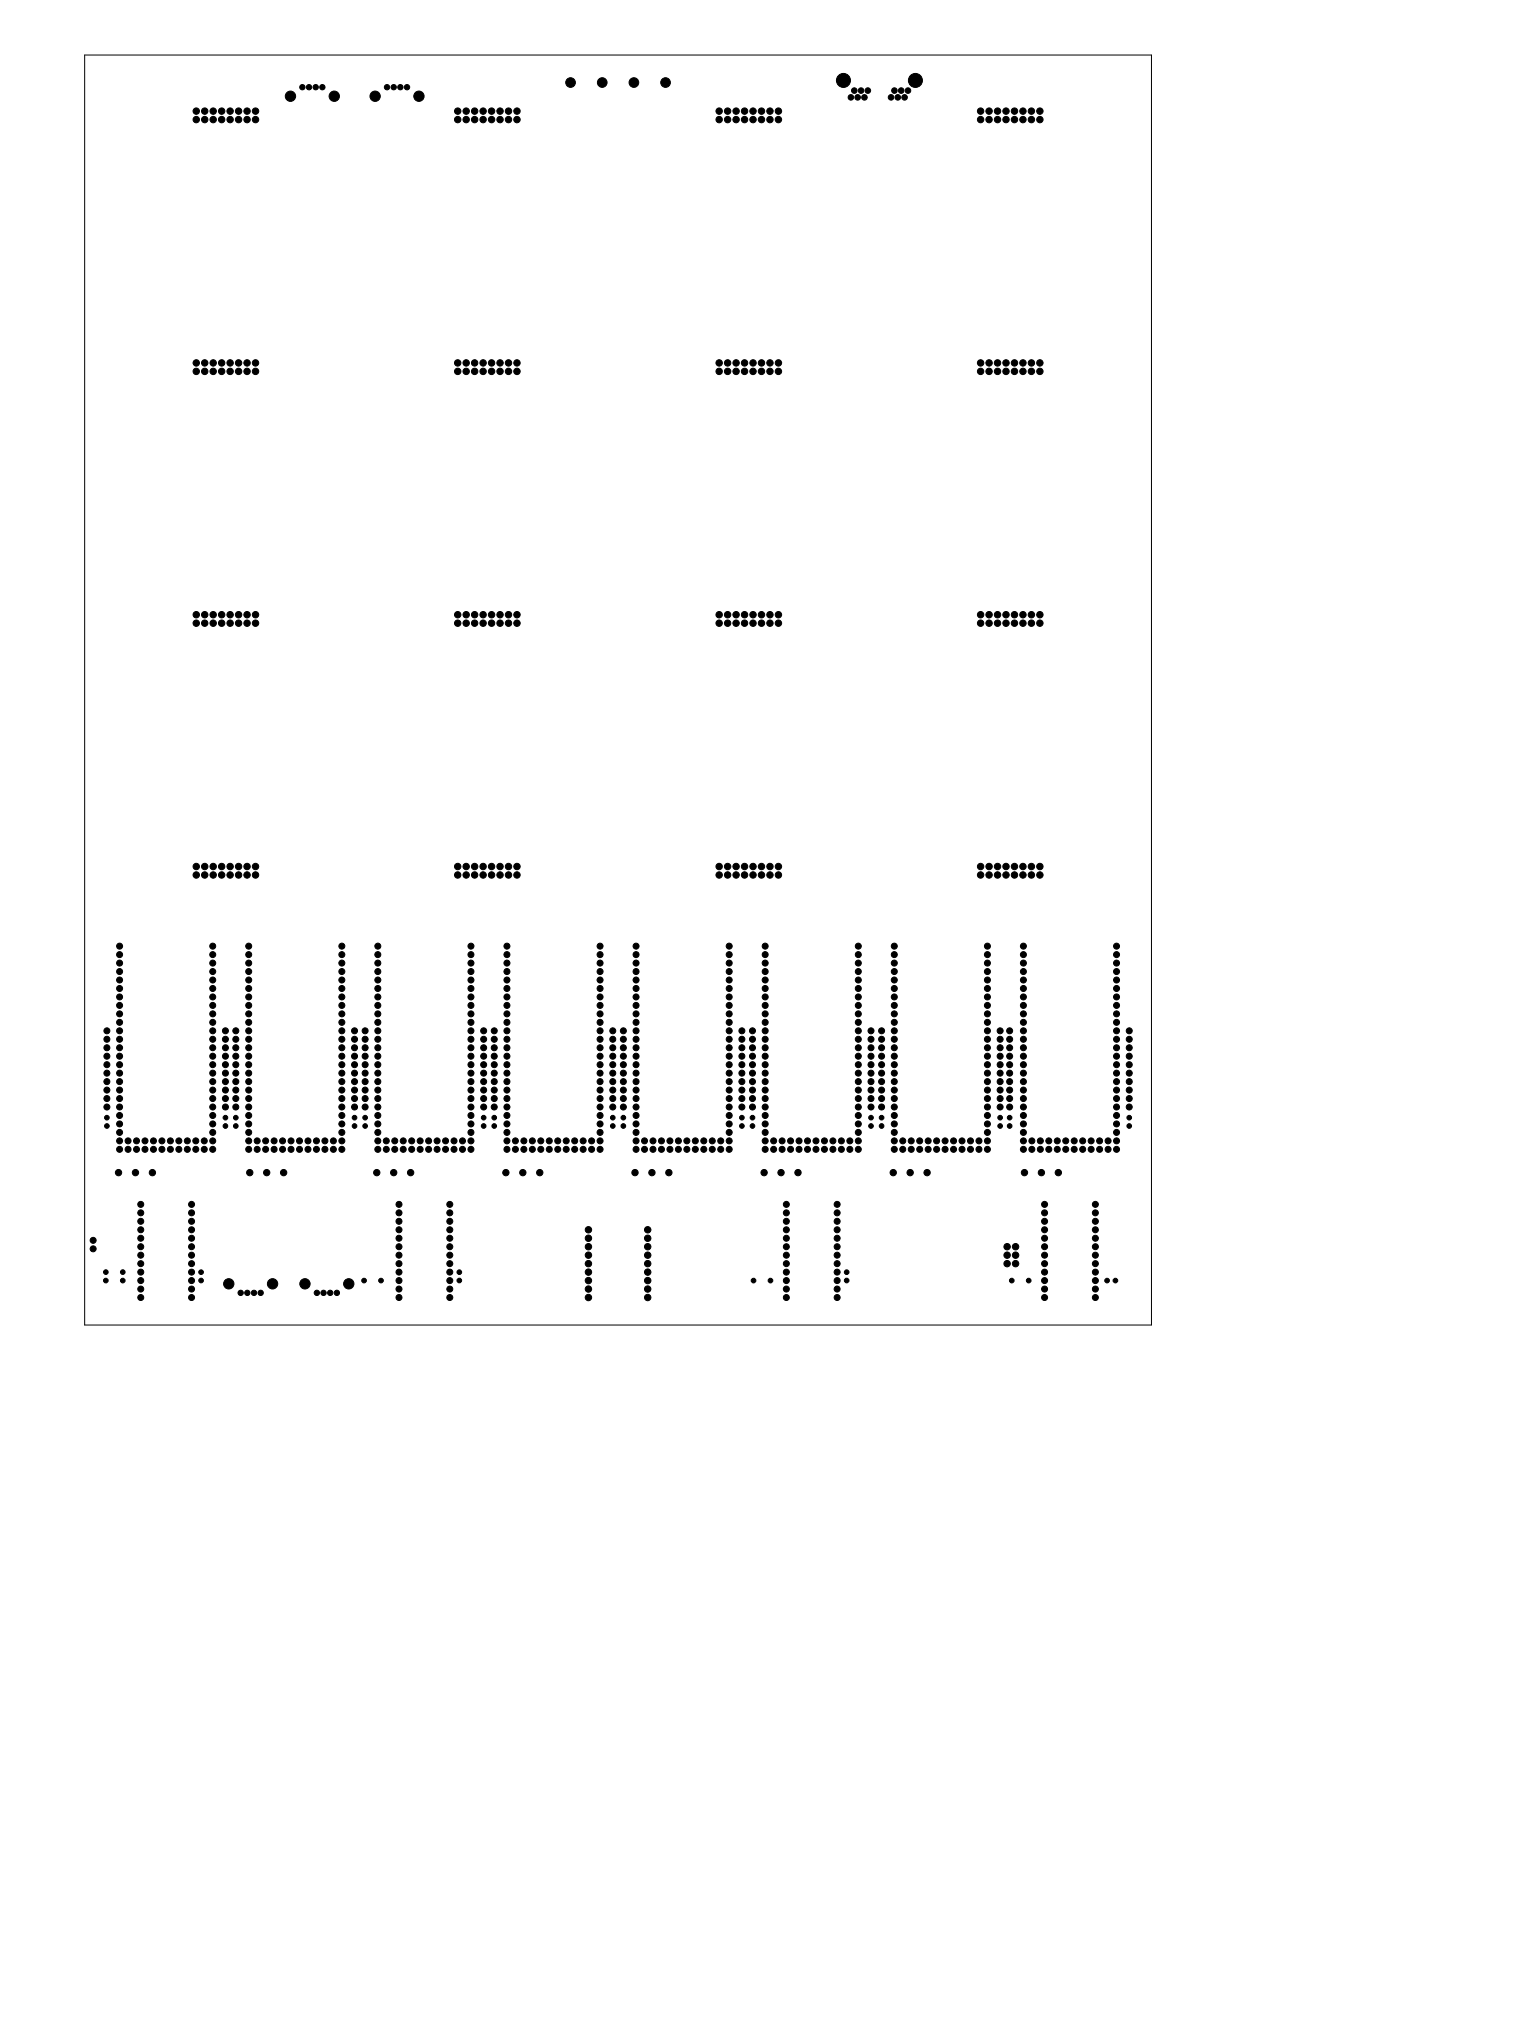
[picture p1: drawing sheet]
<svg xmlns="http://www.w3.org/2000/svg" width="457mm" height="610mm" viewBox="0 0 457 610" stroke-linecap="round" stroke-linejoin="round" font-family="sans-serif">
<path d="M25.4 16.5h320v381h-320z" fill="none" stroke="#000" stroke-width=".3"/>
<g fill="#000" stroke="#000" stroke-width=".3">
<circle cx="58.9" cy="33.3" r=".96"/>
<circle cx="58.9" cy="35.9" r=".96"/>
<circle cx="61.4" cy="33.3" r=".96"/>
<circle cx="61.4" cy="35.9" r=".96"/>
<circle cx="64" cy="33.3" r=".96"/>
<circle cx="64" cy="35.9" r=".96"/>
<circle cx="66.5" cy="33.3" r=".96"/>
<circle cx="66.5" cy="35.9" r=".96"/>
<circle cx="69" cy="35.9" r=".96"/>
<circle cx="69" cy="33.3" r=".96"/>
<circle cx="71.6" cy="35.9" r=".96"/>
<circle cx="71.6" cy="33.3" r=".96"/>
<circle cx="74.1" cy="33.3" r=".96"/>
<circle cx="74.1" cy="35.9" r=".96"/>
<circle cx="76.7" cy="35.9" r=".96"/>
<circle cx="76.7" cy="33.3" r=".96"/>
<circle cx="87.1" cy="28.9" r="1.55"/>
<circle cx="90.7" cy="26.2" r=".8"/>
<circle cx="92.7" cy="26.2" r=".8"/>
<circle cx="94.7" cy="26.2" r=".8"/>
<circle cx="96.7" cy="26.2" r=".8"/>
<circle cx="100.3" cy="28.9" r="1.55"/>
<circle cx="112.5" cy="28.9" r="1.55"/>
<circle cx="116.1" cy="26.2" r=".8"/>
<circle cx="118.1" cy="26.2" r=".8"/>
<circle cx="120.1" cy="26.2" r=".8"/>
<circle cx="122.1" cy="26.2" r=".8"/>
<circle cx="125.7" cy="28.9" r="1.55"/>
<circle cx="137.3" cy="35.9" r=".96"/>
<circle cx="137.3" cy="33.3" r=".96"/>
<circle cx="139.9" cy="33.3" r=".96"/>
<circle cx="139.9" cy="35.9" r=".96"/>
<circle cx="142.4" cy="35.9" r=".96"/>
<circle cx="142.4" cy="33.3" r=".96"/>
<circle cx="144.9" cy="33.3" r=".96"/>
<circle cx="144.9" cy="35.9" r=".96"/>
<circle cx="147.5" cy="35.9" r=".96"/>
<circle cx="147.5" cy="33.3" r=".96"/>
<circle cx="150" cy="35.9" r=".96"/>
<circle cx="150" cy="33.3" r=".96"/>
<circle cx="152.6" cy="35.9" r=".96"/>
<circle cx="152.6" cy="33.3" r=".96"/>
<circle cx="155.1" cy="33.3" r=".96"/>
<circle cx="155.1" cy="35.9" r=".96"/>
<circle cx="171.2" cy="24.8" r="1.45"/>
<circle cx="180.7" cy="24.8" r="1.45"/>
<circle cx="190.2" cy="24.8" r="1.45"/>
<circle cx="199.7" cy="24.8" r="1.45"/>
<circle cx="215.7" cy="33.3" r=".96"/>
<circle cx="215.7" cy="35.9" r=".96"/>
<circle cx="218.3" cy="35.9" r=".96"/>
<circle cx="218.3" cy="33.3" r=".96"/>
<circle cx="220.8" cy="35.9" r=".96"/>
<circle cx="220.8" cy="33.3" r=".96"/>
<circle cx="223.4" cy="35.9" r=".96"/>
<circle cx="223.4" cy="33.3" r=".96"/>
<circle cx="225.9" cy="35.9" r=".96"/>
<circle cx="225.9" cy="33.3" r=".96"/>
<circle cx="228.4" cy="35.9" r=".96"/>
<circle cx="228.4" cy="33.3" r=".96"/>
<circle cx="231" cy="35.9" r=".96"/>
<circle cx="231" cy="33.3" r=".96"/>
<circle cx="233.5" cy="35.9" r=".96"/>
<circle cx="233.5" cy="33.3" r=".96"/>
<circle cx="253" cy="24.1" r="2.11"/>
<circle cx="255.3" cy="29.2" r=".84"/>
<circle cx="256.3" cy="27.2" r=".84"/>
<circle cx="257.3" cy="29.2" r=".84"/>
<circle cx="258.3" cy="27.2" r=".84"/>
<circle cx="259.3" cy="29.2" r=".84"/>
<circle cx="260.3" cy="27.2" r=".84"/>
<circle cx="267.3" cy="29.2" r=".84"/>
<circle cx="268.3" cy="27.2" r=".84"/>
<circle cx="269.3" cy="29.2" r=".84"/>
<circle cx="270.4" cy="27.2" r=".84"/>
<circle cx="271.4" cy="29.2" r=".84"/>
<circle cx="272.4" cy="27.2" r=".84"/>
<circle cx="274.6" cy="24.1" r="2.11"/>
<circle cx="294.2" cy="35.9" r=".96"/>
<circle cx="294.2" cy="33.3" r=".96"/>
<circle cx="296.7" cy="33.3" r=".96"/>
<circle cx="296.7" cy="35.9" r=".96"/>
<circle cx="299.3" cy="35.9" r=".96"/>
<circle cx="299.3" cy="33.3" r=".96"/>
<circle cx="301.8" cy="33.3" r=".96"/>
<circle cx="301.8" cy="35.9" r=".96"/>
<circle cx="304.3" cy="33.3" r=".96"/>
<circle cx="304.3" cy="35.9" r=".96"/>
<circle cx="306.9" cy="35.9" r=".96"/>
<circle cx="306.9" cy="33.3" r=".96"/>
<circle cx="309.4" cy="35.9" r=".96"/>
<circle cx="309.4" cy="33.3" r=".96"/>
<circle cx="312" cy="35.9" r=".96"/>
<circle cx="312" cy="33.3" r=".96"/>
<circle cx="58.9" cy="111.4" r=".96"/>
<circle cx="58.9" cy="108.9" r=".96"/>
<circle cx="61.4" cy="108.9" r=".96"/>
<circle cx="61.4" cy="111.4" r=".96"/>
<circle cx="64" cy="111.4" r=".96"/>
<circle cx="64" cy="108.9" r=".96"/>
<circle cx="66.5" cy="108.9" r=".96"/>
<circle cx="66.5" cy="111.4" r=".96"/>
<circle cx="69" cy="111.4" r=".96"/>
<circle cx="69" cy="108.9" r=".96"/>
<circle cx="71.6" cy="111.4" r=".96"/>
<circle cx="71.6" cy="108.9" r=".96"/>
<circle cx="74.1" cy="108.9" r=".96"/>
<circle cx="74.1" cy="111.4" r=".96"/>
<circle cx="76.7" cy="111.4" r=".96"/>
<circle cx="76.7" cy="108.9" r=".96"/>
<circle cx="137.3" cy="111.4" r=".96"/>
<circle cx="137.3" cy="108.9" r=".96"/>
<circle cx="139.9" cy="108.9" r=".96"/>
<circle cx="139.9" cy="111.4" r=".96"/>
<circle cx="142.4" cy="111.4" r=".96"/>
<circle cx="142.4" cy="108.9" r=".96"/>
<circle cx="144.9" cy="108.9" r=".96"/>
<circle cx="144.9" cy="111.4" r=".96"/>
<circle cx="147.5" cy="111.4" r=".96"/>
<circle cx="147.5" cy="108.9" r=".96"/>
<circle cx="150" cy="111.4" r=".96"/>
<circle cx="150" cy="108.9" r=".96"/>
<circle cx="152.6" cy="111.4" r=".96"/>
<circle cx="152.6" cy="108.9" r=".96"/>
<circle cx="155.1" cy="111.4" r=".96"/>
<circle cx="155.1" cy="108.9" r=".96"/>
<circle cx="215.7" cy="111.4" r=".96"/>
<circle cx="215.7" cy="108.9" r=".96"/>
<circle cx="218.3" cy="108.9" r=".96"/>
<circle cx="218.3" cy="111.4" r=".96"/>
<circle cx="220.8" cy="111.4" r=".96"/>
<circle cx="220.8" cy="108.9" r=".96"/>
<circle cx="223.4" cy="111.4" r=".96"/>
<circle cx="223.4" cy="108.9" r=".96"/>
<circle cx="225.9" cy="111.4" r=".96"/>
<circle cx="225.9" cy="108.9" r=".96"/>
<circle cx="228.4" cy="111.4" r=".96"/>
<circle cx="228.4" cy="108.9" r=".96"/>
<circle cx="231" cy="111.4" r=".96"/>
<circle cx="231" cy="108.9" r=".96"/>
<circle cx="233.5" cy="111.4" r=".96"/>
<circle cx="233.5" cy="108.9" r=".96"/>
<circle cx="294.2" cy="111.4" r=".96"/>
<circle cx="294.2" cy="108.9" r=".96"/>
<circle cx="296.7" cy="111.4" r=".96"/>
<circle cx="296.7" cy="108.9" r=".96"/>
<circle cx="299.3" cy="108.9" r=".96"/>
<circle cx="299.3" cy="111.4" r=".96"/>
<circle cx="301.8" cy="111.4" r=".96"/>
<circle cx="301.8" cy="108.9" r=".96"/>
<circle cx="304.3" cy="108.9" r=".96"/>
<circle cx="304.3" cy="111.4" r=".96"/>
<circle cx="306.9" cy="108.9" r=".96"/>
<circle cx="306.9" cy="111.4" r=".96"/>
<circle cx="309.4" cy="108.9" r=".96"/>
<circle cx="309.4" cy="111.4" r=".96"/>
<circle cx="312" cy="108.9" r=".96"/>
<circle cx="312" cy="111.4" r=".96"/>
<circle cx="58.9" cy="187" r=".96"/>
<circle cx="58.9" cy="184.4" r=".96"/>
<circle cx="61.4" cy="187" r=".96"/>
<circle cx="61.4" cy="184.4" r=".96"/>
<circle cx="64" cy="184.4" r=".96"/>
<circle cx="64" cy="187" r=".96"/>
<circle cx="66.5" cy="187" r=".96"/>
<circle cx="66.5" cy="184.4" r=".96"/>
<circle cx="69" cy="184.4" r=".96"/>
<circle cx="69" cy="187" r=".96"/>
<circle cx="71.6" cy="187" r=".96"/>
<circle cx="71.6" cy="184.4" r=".96"/>
<circle cx="74.1" cy="187" r=".96"/>
<circle cx="74.1" cy="184.4" r=".96"/>
<circle cx="76.7" cy="187" r=".96"/>
<circle cx="76.7" cy="184.4" r=".96"/>
<circle cx="137.3" cy="187" r=".96"/>
<circle cx="137.3" cy="184.4" r=".96"/>
<circle cx="139.9" cy="184.4" r=".96"/>
<circle cx="139.9" cy="187" r=".96"/>
<circle cx="142.4" cy="184.4" r=".96"/>
<circle cx="142.4" cy="187" r=".96"/>
<circle cx="144.9" cy="184.4" r=".96"/>
<circle cx="144.9" cy="187" r=".96"/>
<circle cx="147.5" cy="187" r=".96"/>
<circle cx="147.5" cy="184.4" r=".96"/>
<circle cx="150" cy="187" r=".96"/>
<circle cx="150" cy="184.4" r=".96"/>
<circle cx="152.6" cy="184.4" r=".96"/>
<circle cx="152.6" cy="187" r=".96"/>
<circle cx="155.1" cy="184.4" r=".96"/>
<circle cx="155.1" cy="187" r=".96"/>
<circle cx="215.7" cy="184.4" r=".96"/>
<circle cx="215.7" cy="187" r=".96"/>
<circle cx="218.3" cy="184.4" r=".96"/>
<circle cx="218.3" cy="187" r=".96"/>
<circle cx="220.8" cy="187" r=".96"/>
<circle cx="220.8" cy="184.4" r=".96"/>
<circle cx="223.4" cy="184.4" r=".96"/>
<circle cx="223.4" cy="187" r=".96"/>
<circle cx="225.9" cy="187" r=".96"/>
<circle cx="225.9" cy="184.4" r=".96"/>
<circle cx="228.4" cy="184.4" r=".96"/>
<circle cx="228.4" cy="187" r=".96"/>
<circle cx="231" cy="187" r=".96"/>
<circle cx="231" cy="184.4" r=".96"/>
<circle cx="233.5" cy="184.4" r=".96"/>
<circle cx="233.5" cy="187" r=".96"/>
<circle cx="294.2" cy="184.4" r=".96"/>
<circle cx="294.2" cy="187" r=".96"/>
<circle cx="296.7" cy="187" r=".96"/>
<circle cx="296.7" cy="184.4" r=".96"/>
<circle cx="299.3" cy="187" r=".96"/>
<circle cx="299.3" cy="184.4" r=".96"/>
<circle cx="301.8" cy="184.4" r=".96"/>
<circle cx="301.8" cy="187" r=".96"/>
<circle cx="304.3" cy="187" r=".96"/>
<circle cx="304.3" cy="184.4" r=".96"/>
<circle cx="306.9" cy="187" r=".96"/>
<circle cx="306.9" cy="184.4" r=".96"/>
<circle cx="309.4" cy="184.4" r=".96"/>
<circle cx="309.4" cy="187" r=".96"/>
<circle cx="312" cy="184.4" r=".96"/>
<circle cx="312" cy="187" r=".96"/>
<circle cx="58.9" cy="260" r=".96"/>
<circle cx="61.4" cy="260" r=".96"/>
<circle cx="64" cy="260" r=".96"/>
<circle cx="66.5" cy="260" r=".96"/>
<circle cx="69" cy="260" r=".96"/>
<circle cx="71.6" cy="260" r=".96"/>
<circle cx="74.1" cy="260" r=".96"/>
<circle cx="76.7" cy="260" r=".96"/>
<circle cx="137.3" cy="260" r=".96"/>
<circle cx="139.9" cy="260" r=".96"/>
<circle cx="142.4" cy="260" r=".96"/>
<circle cx="144.9" cy="260" r=".96"/>
<circle cx="147.5" cy="260" r=".96"/>
<circle cx="150" cy="260" r=".96"/>
<circle cx="152.6" cy="260" r=".96"/>
<circle cx="155.1" cy="260" r=".96"/>
<circle cx="215.7" cy="260" r=".96"/>
<circle cx="218.3" cy="260" r=".96"/>
<circle cx="220.8" cy="260" r=".96"/>
<circle cx="223.4" cy="260" r=".96"/>
<circle cx="225.9" cy="260" r=".96"/>
<circle cx="228.4" cy="260" r=".96"/>
<circle cx="231" cy="260" r=".96"/>
<circle cx="233.5" cy="260" r=".96"/>
<circle cx="294.2" cy="260" r=".96"/>
<circle cx="296.7" cy="260" r=".96"/>
<circle cx="299.3" cy="260" r=".96"/>
<circle cx="301.8" cy="260" r=".96"/>
<circle cx="304.3" cy="260" r=".96"/>
<circle cx="306.9" cy="260" r=".96"/>
<circle cx="309.4" cy="260" r=".96"/>
<circle cx="312" cy="260" r=".96"/>
<circle cx="58.9" cy="262.5" r=".96"/>
<circle cx="61.4" cy="262.5" r=".96"/>
<circle cx="64" cy="262.5" r=".96"/>
<circle cx="66.5" cy="262.5" r=".96"/>
<circle cx="69" cy="262.5" r=".96"/>
<circle cx="71.6" cy="262.5" r=".96"/>
<circle cx="74.1" cy="262.5" r=".96"/>
<circle cx="76.7" cy="262.5" r=".96"/>
<circle cx="137.3" cy="262.5" r=".96"/>
<circle cx="139.9" cy="262.5" r=".96"/>
<circle cx="142.4" cy="262.5" r=".96"/>
<circle cx="144.9" cy="262.5" r=".96"/>
<circle cx="147.5" cy="262.5" r=".96"/>
<circle cx="150" cy="262.5" r=".96"/>
<circle cx="152.6" cy="262.5" r=".96"/>
<circle cx="155.1" cy="262.5" r=".96"/>
<circle cx="215.7" cy="262.5" r=".96"/>
<circle cx="218.3" cy="262.5" r=".96"/>
<circle cx="220.8" cy="262.5" r=".96"/>
<circle cx="223.4" cy="262.5" r=".96"/>
<circle cx="225.9" cy="262.5" r=".96"/>
<circle cx="228.4" cy="262.5" r=".96"/>
<circle cx="231" cy="262.5" r=".96"/>
<circle cx="233.5" cy="262.5" r=".96"/>
<circle cx="294.2" cy="262.5" r=".96"/>
<circle cx="296.7" cy="262.5" r=".96"/>
<circle cx="299.3" cy="262.5" r=".96"/>
<circle cx="301.8" cy="262.5" r=".96"/>
<circle cx="304.3" cy="262.5" r=".96"/>
<circle cx="306.9" cy="262.5" r=".96"/>
<circle cx="309.4" cy="262.5" r=".96"/>
<circle cx="312" cy="262.5" r=".96"/>
<circle cx="35.9" cy="296.5" r=".9"/>
<circle cx="35.9" cy="294" r=".9"/>
<circle cx="35.9" cy="283.8" r=".9"/>
<circle cx="35.9" cy="288.9" r=".9"/>
<circle cx="35.9" cy="291.5" r=".9"/>
<circle cx="35.9" cy="286.4" r=".9"/>
<circle cx="35.9" cy="299.1" r=".9"/>
<circle cx="63.8" cy="283.8" r=".9"/>
<circle cx="63.8" cy="296.5" r=".9"/>
<circle cx="63.8" cy="294" r=".9"/>
<circle cx="63.8" cy="291.5" r=".9"/>
<circle cx="63.8" cy="299.1" r=".9"/>
<circle cx="63.8" cy="286.4" r=".9"/>
<circle cx="63.8" cy="288.9" r=".9"/>
<circle cx="74.6" cy="294" r=".9"/>
<circle cx="74.6" cy="299.1" r=".9"/>
<circle cx="74.6" cy="288.9" r=".9"/>
<circle cx="74.6" cy="296.5" r=".9"/>
<circle cx="74.6" cy="283.8" r=".9"/>
<circle cx="74.6" cy="291.5" r=".9"/>
<circle cx="74.6" cy="286.4" r=".9"/>
<circle cx="102.6" cy="296.5" r=".9"/>
<circle cx="102.6" cy="283.8" r=".9"/>
<circle cx="102.6" cy="291.5" r=".9"/>
<circle cx="102.6" cy="288.9" r=".9"/>
<circle cx="102.6" cy="286.4" r=".9"/>
<circle cx="102.6" cy="294" r=".9"/>
<circle cx="102.6" cy="299.1" r=".9"/>
<circle cx="113.3" cy="283.8" r=".9"/>
<circle cx="113.3" cy="294" r=".9"/>
<circle cx="113.3" cy="296.5" r=".9"/>
<circle cx="113.3" cy="299.1" r=".9"/>
<circle cx="113.3" cy="286.4" r=".9"/>
<circle cx="113.3" cy="288.9" r=".9"/>
<circle cx="113.3" cy="291.5" r=".9"/>
<circle cx="141.3" cy="299.1" r=".9"/>
<circle cx="141.3" cy="283.8" r=".9"/>
<circle cx="141.3" cy="296.5" r=".9"/>
<circle cx="141.3" cy="294" r=".9"/>
<circle cx="141.3" cy="291.5" r=".9"/>
<circle cx="141.3" cy="286.4" r=".9"/>
<circle cx="141.3" cy="288.9" r=".9"/>
<circle cx="152.1" cy="296.5" r=".9"/>
<circle cx="152.1" cy="283.8" r=".9"/>
<circle cx="152.1" cy="288.9" r=".9"/>
<circle cx="152.1" cy="291.5" r=".9"/>
<circle cx="152.1" cy="286.4" r=".9"/>
<circle cx="152.1" cy="299.1" r=".9"/>
<circle cx="152.1" cy="294" r=".9"/>
<circle cx="180" cy="299.1" r=".9"/>
<circle cx="180" cy="294" r=".9"/>
<circle cx="180" cy="296.5" r=".9"/>
<circle cx="180" cy="291.5" r=".9"/>
<circle cx="180" cy="288.9" r=".9"/>
<circle cx="180" cy="283.8" r=".9"/>
<circle cx="180" cy="286.4" r=".9"/>
<circle cx="190.8" cy="296.5" r=".9"/>
<circle cx="190.8" cy="286.4" r=".9"/>
<circle cx="190.8" cy="291.5" r=".9"/>
<circle cx="190.8" cy="294" r=".9"/>
<circle cx="190.8" cy="299.1" r=".9"/>
<circle cx="190.8" cy="283.8" r=".9"/>
<circle cx="190.8" cy="288.9" r=".9"/>
<circle cx="218.8" cy="294" r=".9"/>
<circle cx="218.8" cy="288.9" r=".9"/>
<circle cx="218.8" cy="291.5" r=".9"/>
<circle cx="218.8" cy="296.5" r=".9"/>
<circle cx="218.8" cy="283.8" r=".9"/>
<circle cx="218.8" cy="299.1" r=".9"/>
<circle cx="218.8" cy="286.4" r=".9"/>
<circle cx="229.6" cy="299.1" r=".9"/>
<circle cx="229.6" cy="296.5" r=".9"/>
<circle cx="229.6" cy="291.5" r=".9"/>
<circle cx="229.6" cy="288.9" r=".9"/>
<circle cx="229.6" cy="286.4" r=".9"/>
<circle cx="229.6" cy="294" r=".9"/>
<circle cx="229.6" cy="283.8" r=".9"/>
<circle cx="257.5" cy="296.5" r=".9"/>
<circle cx="257.5" cy="283.8" r=".9"/>
<circle cx="257.5" cy="299.1" r=".9"/>
<circle cx="257.5" cy="294" r=".9"/>
<circle cx="257.5" cy="286.4" r=".9"/>
<circle cx="257.5" cy="291.5" r=".9"/>
<circle cx="257.5" cy="288.9" r=".9"/>
<circle cx="268.3" cy="299.1" r=".9"/>
<circle cx="268.3" cy="294" r=".9"/>
<circle cx="268.3" cy="288.9" r=".9"/>
<circle cx="268.3" cy="283.8" r=".9"/>
<circle cx="268.3" cy="296.5" r=".9"/>
<circle cx="268.3" cy="286.4" r=".9"/>
<circle cx="268.3" cy="291.5" r=".9"/>
<circle cx="296.2" cy="296.5" r=".9"/>
<circle cx="296.2" cy="283.8" r=".9"/>
<circle cx="296.2" cy="294" r=".9"/>
<circle cx="296.2" cy="286.4" r=".9"/>
<circle cx="296.2" cy="291.5" r=".9"/>
<circle cx="296.2" cy="299.1" r=".9"/>
<circle cx="296.2" cy="288.9" r=".9"/>
<circle cx="307" cy="294" r=".9"/>
<circle cx="307" cy="286.4" r=".9"/>
<circle cx="307" cy="296.5" r=".9"/>
<circle cx="307" cy="283.8" r=".9"/>
<circle cx="307" cy="291.5" r=".9"/>
<circle cx="307" cy="288.9" r=".9"/>
<circle cx="307" cy="299.1" r=".9"/>
<circle cx="335" cy="296.5" r=".9"/>
<circle cx="335" cy="294" r=".9"/>
<circle cx="335" cy="286.4" r=".9"/>
<circle cx="335" cy="283.8" r=".9"/>
<circle cx="335" cy="291.5" r=".9"/>
<circle cx="335" cy="288.9" r=".9"/>
<circle cx="335" cy="299.1" r=".9"/>
<circle cx="32.1" cy="311.8" r=".9"/>
<circle cx="32.1" cy="309.2" r=".9"/>
<circle cx="32.1" cy="319.4" r=".9"/>
<circle cx="32.1" cy="316.9" r=".9"/>
<circle cx="32.1" cy="314.3" r=".9"/>
<circle cx="35.9" cy="311.8" r=".9"/>
<circle cx="35.9" cy="304.2" r=".9"/>
<circle cx="35.9" cy="309.2" r=".9"/>
<circle cx="35.9" cy="306.7" r=".9"/>
<circle cx="35.9" cy="316.9" r=".9"/>
<circle cx="35.9" cy="301.6" r=".9"/>
<circle cx="35.9" cy="319.4" r=".9"/>
<circle cx="35.9" cy="314.3" r=".9"/>
<circle cx="63.8" cy="309.2" r=".9"/>
<circle cx="63.8" cy="304.2" r=".9"/>
<circle cx="63.8" cy="301.6" r=".9"/>
<circle cx="63.8" cy="314.3" r=".9"/>
<circle cx="63.8" cy="306.7" r=".9"/>
<circle cx="63.8" cy="311.8" r=".9"/>
<circle cx="63.8" cy="319.4" r=".9"/>
<circle cx="63.8" cy="316.9" r=".9"/>
<circle cx="67.6" cy="316.9" r=".9"/>
<circle cx="67.6" cy="311.8" r=".9"/>
<circle cx="67.6" cy="309.2" r=".9"/>
<circle cx="67.6" cy="319.4" r=".9"/>
<circle cx="67.6" cy="314.3" r=".9"/>
<circle cx="70.7" cy="311.8" r=".9"/>
<circle cx="70.7" cy="309.2" r=".9"/>
<circle cx="70.7" cy="316.9" r=".9"/>
<circle cx="70.7" cy="319.4" r=".9"/>
<circle cx="70.7" cy="314.3" r=".9"/>
<circle cx="74.6" cy="309.2" r=".9"/>
<circle cx="74.6" cy="311.8" r=".9"/>
<circle cx="74.6" cy="314.3" r=".9"/>
<circle cx="74.6" cy="301.6" r=".9"/>
<circle cx="74.6" cy="319.4" r=".9"/>
<circle cx="74.6" cy="304.2" r=".9"/>
<circle cx="74.6" cy="306.7" r=".9"/>
<circle cx="74.6" cy="316.9" r=".9"/>
<circle cx="102.6" cy="306.7" r=".9"/>
<circle cx="102.6" cy="311.8" r=".9"/>
<circle cx="102.6" cy="304.2" r=".9"/>
<circle cx="102.6" cy="314.3" r=".9"/>
<circle cx="102.6" cy="309.2" r=".9"/>
<circle cx="102.6" cy="301.6" r=".9"/>
<circle cx="102.6" cy="316.9" r=".9"/>
<circle cx="102.6" cy="319.4" r=".9"/>
<circle cx="106.4" cy="311.8" r=".9"/>
<circle cx="106.4" cy="314.3" r=".9"/>
<circle cx="106.4" cy="309.2" r=".9"/>
<circle cx="106.4" cy="319.4" r=".9"/>
<circle cx="106.4" cy="316.9" r=".9"/>
<circle cx="109.5" cy="314.3" r=".9"/>
<circle cx="109.5" cy="311.8" r=".9"/>
<circle cx="109.5" cy="309.2" r=".9"/>
<circle cx="109.5" cy="319.4" r=".9"/>
<circle cx="109.5" cy="316.9" r=".9"/>
<circle cx="113.3" cy="309.2" r=".9"/>
<circle cx="113.3" cy="311.8" r=".9"/>
<circle cx="113.3" cy="314.3" r=".9"/>
<circle cx="113.3" cy="306.7" r=".9"/>
<circle cx="113.3" cy="316.9" r=".9"/>
<circle cx="113.3" cy="304.2" r=".9"/>
<circle cx="113.3" cy="301.6" r=".9"/>
<circle cx="113.3" cy="319.4" r=".9"/>
<circle cx="141.3" cy="311.8" r=".9"/>
<circle cx="141.3" cy="306.7" r=".9"/>
<circle cx="141.3" cy="309.2" r=".9"/>
<circle cx="141.3" cy="304.2" r=".9"/>
<circle cx="141.3" cy="301.6" r=".9"/>
<circle cx="141.3" cy="316.9" r=".9"/>
<circle cx="141.3" cy="319.4" r=".9"/>
<circle cx="141.3" cy="314.3" r=".9"/>
<circle cx="145.1" cy="311.8" r=".9"/>
<circle cx="145.1" cy="309.2" r=".9"/>
<circle cx="145.1" cy="314.3" r=".9"/>
<circle cx="145.1" cy="319.4" r=".9"/>
<circle cx="145.1" cy="316.9" r=".9"/>
<circle cx="148.3" cy="311.8" r=".9"/>
<circle cx="148.3" cy="314.3" r=".9"/>
<circle cx="148.3" cy="309.2" r=".9"/>
<circle cx="148.3" cy="316.9" r=".9"/>
<circle cx="148.3" cy="319.4" r=".9"/>
<circle cx="152.1" cy="304.2" r=".9"/>
<circle cx="152.1" cy="306.7" r=".9"/>
<circle cx="152.1" cy="301.6" r=".9"/>
<circle cx="152.1" cy="319.4" r=".9"/>
<circle cx="152.1" cy="309.2" r=".9"/>
<circle cx="152.1" cy="316.9" r=".9"/>
<circle cx="152.1" cy="311.8" r=".9"/>
<circle cx="152.1" cy="314.3" r=".9"/>
<circle cx="180" cy="311.8" r=".9"/>
<circle cx="180" cy="314.3" r=".9"/>
<circle cx="180" cy="306.7" r=".9"/>
<circle cx="180" cy="319.4" r=".9"/>
<circle cx="180" cy="301.6" r=".9"/>
<circle cx="180" cy="304.2" r=".9"/>
<circle cx="180" cy="309.2" r=".9"/>
<circle cx="180" cy="316.9" r=".9"/>
<circle cx="183.8" cy="316.9" r=".9"/>
<circle cx="183.8" cy="311.8" r=".9"/>
<circle cx="183.8" cy="309.2" r=".9"/>
<circle cx="183.8" cy="319.4" r=".9"/>
<circle cx="183.8" cy="314.3" r=".9"/>
<circle cx="187" cy="314.3" r=".9"/>
<circle cx="187" cy="311.8" r=".9"/>
<circle cx="187" cy="319.4" r=".9"/>
<circle cx="187" cy="309.2" r=".9"/>
<circle cx="187" cy="316.9" r=".9"/>
<circle cx="190.8" cy="309.2" r=".9"/>
<circle cx="190.8" cy="311.8" r=".9"/>
<circle cx="190.8" cy="301.6" r=".9"/>
<circle cx="190.8" cy="314.3" r=".9"/>
<circle cx="190.8" cy="319.4" r=".9"/>
<circle cx="190.8" cy="306.7" r=".9"/>
<circle cx="190.8" cy="304.2" r=".9"/>
<circle cx="190.8" cy="316.9" r=".9"/>
<circle cx="218.8" cy="316.9" r=".9"/>
<circle cx="218.8" cy="301.6" r=".9"/>
<circle cx="218.8" cy="309.2" r=".9"/>
<circle cx="218.8" cy="304.2" r=".9"/>
<circle cx="218.8" cy="306.7" r=".9"/>
<circle cx="218.8" cy="319.4" r=".9"/>
<circle cx="218.8" cy="314.3" r=".9"/>
<circle cx="218.8" cy="311.8" r=".9"/>
<circle cx="222.6" cy="311.8" r=".9"/>
<circle cx="222.6" cy="309.2" r=".9"/>
<circle cx="222.6" cy="319.4" r=".9"/>
<circle cx="222.6" cy="316.9" r=".9"/>
<circle cx="222.6" cy="314.3" r=".9"/>
<circle cx="225.7" cy="316.9" r=".9"/>
<circle cx="225.7" cy="311.8" r=".9"/>
<circle cx="225.7" cy="319.4" r=".9"/>
<circle cx="225.7" cy="314.3" r=".9"/>
<circle cx="225.7" cy="309.2" r=".9"/>
<circle cx="229.6" cy="306.7" r=".9"/>
<circle cx="229.6" cy="316.9" r=".9"/>
<circle cx="229.6" cy="309.2" r=".9"/>
<circle cx="229.6" cy="311.8" r=".9"/>
<circle cx="229.6" cy="314.3" r=".9"/>
<circle cx="229.6" cy="319.4" r=".9"/>
<circle cx="229.6" cy="301.6" r=".9"/>
<circle cx="229.6" cy="304.2" r=".9"/>
<circle cx="257.5" cy="304.2" r=".9"/>
<circle cx="257.5" cy="316.9" r=".9"/>
<circle cx="257.5" cy="319.4" r=".9"/>
<circle cx="257.5" cy="314.3" r=".9"/>
<circle cx="257.5" cy="301.6" r=".9"/>
<circle cx="257.5" cy="309.2" r=".9"/>
<circle cx="257.5" cy="306.7" r=".9"/>
<circle cx="257.5" cy="311.8" r=".9"/>
<circle cx="261.3" cy="309.2" r=".9"/>
<circle cx="261.3" cy="316.9" r=".9"/>
<circle cx="261.3" cy="314.3" r=".9"/>
<circle cx="261.3" cy="319.4" r=".9"/>
<circle cx="261.3" cy="311.8" r=".9"/>
<circle cx="264.5" cy="311.8" r=".9"/>
<circle cx="264.5" cy="314.3" r=".9"/>
<circle cx="264.5" cy="309.2" r=".9"/>
<circle cx="264.5" cy="319.4" r=".9"/>
<circle cx="264.5" cy="316.9" r=".9"/>
<circle cx="268.3" cy="304.2" r=".9"/>
<circle cx="268.3" cy="306.7" r=".9"/>
<circle cx="268.3" cy="311.8" r=".9"/>
<circle cx="268.3" cy="314.3" r=".9"/>
<circle cx="268.3" cy="316.9" r=".9"/>
<circle cx="268.3" cy="301.6" r=".9"/>
<circle cx="268.3" cy="319.4" r=".9"/>
<circle cx="268.3" cy="309.2" r=".9"/>
<circle cx="296.2" cy="314.3" r=".9"/>
<circle cx="296.2" cy="309.2" r=".9"/>
<circle cx="296.2" cy="319.4" r=".9"/>
<circle cx="296.2" cy="301.6" r=".9"/>
<circle cx="296.2" cy="311.8" r=".9"/>
<circle cx="296.2" cy="304.2" r=".9"/>
<circle cx="296.2" cy="316.9" r=".9"/>
<circle cx="296.2" cy="306.7" r=".9"/>
<circle cx="300" cy="311.8" r=".9"/>
<circle cx="300" cy="319.4" r=".9"/>
<circle cx="300" cy="309.2" r=".9"/>
<circle cx="300" cy="316.9" r=".9"/>
<circle cx="300" cy="314.3" r=".9"/>
<circle cx="302.9" cy="316.9" r=".9"/>
<circle cx="302.9" cy="314.3" r=".9"/>
<circle cx="302.9" cy="309.2" r=".9"/>
<circle cx="302.9" cy="311.8" r=".9"/>
<circle cx="302.9" cy="319.4" r=".9"/>
<circle cx="307" cy="301.6" r=".9"/>
<circle cx="307" cy="304.2" r=".9"/>
<circle cx="307" cy="309.2" r=".9"/>
<circle cx="307" cy="314.3" r=".9"/>
<circle cx="307" cy="319.4" r=".9"/>
<circle cx="307" cy="311.8" r=".9"/>
<circle cx="307" cy="306.7" r=".9"/>
<circle cx="307" cy="316.9" r=".9"/>
<circle cx="335" cy="316.9" r=".9"/>
<circle cx="335" cy="306.7" r=".9"/>
<circle cx="335" cy="319.4" r=".9"/>
<circle cx="335" cy="301.6" r=".9"/>
<circle cx="335" cy="311.8" r=".9"/>
<circle cx="335" cy="309.2" r=".9"/>
<circle cx="335" cy="304.2" r=".9"/>
<circle cx="335" cy="314.3" r=".9"/>
<circle cx="338.8" cy="319.4" r=".9"/>
<circle cx="338.8" cy="311.8" r=".9"/>
<circle cx="338.8" cy="316.9" r=".9"/>
<circle cx="338.8" cy="309.2" r=".9"/>
<circle cx="338.8" cy="314.3" r=".9"/>
<circle cx="32.1" cy="337.8" r=".7"/>
<circle cx="32.1" cy="335.3" r=".7"/>
<circle cx="32.1" cy="321.9" r=".9"/>
<circle cx="32.1" cy="327" r=".9"/>
<circle cx="32.1" cy="324.5" r=".9"/>
<circle cx="32.1" cy="332.1" r=".9"/>
<circle cx="32.1" cy="329.6" r=".9"/>
<circle cx="35.9" cy="327" r=".9"/>
<circle cx="35.9" cy="324.5" r=".9"/>
<circle cx="35.9" cy="332.1" r=".9"/>
<circle cx="35.9" cy="334.6" r=".9"/>
<circle cx="35.9" cy="321.9" r=".9"/>
<circle cx="35.9" cy="337.2" r=".9"/>
<circle cx="35.9" cy="329.6" r=".9"/>
<circle cx="35.9" cy="339.7" r=".9"/>
<circle cx="63.8" cy="327" r=".9"/>
<circle cx="63.8" cy="321.9" r=".9"/>
<circle cx="63.8" cy="337.2" r=".9"/>
<circle cx="63.8" cy="339.7" r=".9"/>
<circle cx="63.8" cy="334.6" r=".9"/>
<circle cx="63.8" cy="332.1" r=".9"/>
<circle cx="63.8" cy="329.6" r=".9"/>
<circle cx="63.8" cy="324.5" r=".9"/>
<circle cx="67.6" cy="337.8" r=".7"/>
<circle cx="67.6" cy="335.3" r=".7"/>
<circle cx="67.6" cy="321.9" r=".9"/>
<circle cx="67.6" cy="324.5" r=".9"/>
<circle cx="67.6" cy="332.1" r=".9"/>
<circle cx="67.6" cy="329.6" r=".9"/>
<circle cx="67.6" cy="327" r=".9"/>
<circle cx="70.7" cy="337.8" r=".7"/>
<circle cx="70.7" cy="335.3" r=".7"/>
<circle cx="70.7" cy="321.9" r=".9"/>
<circle cx="70.7" cy="327" r=".9"/>
<circle cx="70.7" cy="332.1" r=".9"/>
<circle cx="70.7" cy="329.6" r=".9"/>
<circle cx="70.7" cy="324.5" r=".9"/>
<circle cx="74.6" cy="321.9" r=".9"/>
<circle cx="74.6" cy="332.1" r=".9"/>
<circle cx="74.6" cy="327" r=".9"/>
<circle cx="74.6" cy="337.2" r=".9"/>
<circle cx="74.6" cy="329.6" r=".9"/>
<circle cx="74.6" cy="339.7" r=".9"/>
<circle cx="74.6" cy="334.6" r=".9"/>
<circle cx="74.6" cy="324.5" r=".9"/>
<circle cx="102.6" cy="327" r=".9"/>
<circle cx="102.6" cy="332.1" r=".9"/>
<circle cx="102.6" cy="321.9" r=".9"/>
<circle cx="102.6" cy="337.2" r=".9"/>
<circle cx="102.6" cy="334.6" r=".9"/>
<circle cx="102.6" cy="329.6" r=".9"/>
<circle cx="102.6" cy="339.7" r=".9"/>
<circle cx="102.6" cy="324.5" r=".9"/>
<circle cx="106.4" cy="337.8" r=".7"/>
<circle cx="106.4" cy="335.3" r=".7"/>
<circle cx="106.4" cy="321.9" r=".9"/>
<circle cx="106.4" cy="324.5" r=".9"/>
<circle cx="106.4" cy="332.1" r=".9"/>
<circle cx="106.4" cy="329.6" r=".9"/>
<circle cx="106.4" cy="327" r=".9"/>
<circle cx="109.5" cy="337.8" r=".7"/>
<circle cx="109.5" cy="335.3" r=".7"/>
<circle cx="109.5" cy="329.6" r=".9"/>
<circle cx="109.5" cy="321.9" r=".9"/>
<circle cx="109.5" cy="327" r=".9"/>
<circle cx="109.5" cy="332.1" r=".9"/>
<circle cx="109.5" cy="324.5" r=".9"/>
<circle cx="113.3" cy="332.1" r=".9"/>
<circle cx="113.3" cy="321.9" r=".9"/>
<circle cx="113.3" cy="327" r=".9"/>
<circle cx="113.3" cy="337.2" r=".9"/>
<circle cx="113.3" cy="334.6" r=".9"/>
<circle cx="113.3" cy="329.6" r=".9"/>
<circle cx="113.3" cy="339.7" r=".9"/>
<circle cx="113.3" cy="324.5" r=".9"/>
<circle cx="141.3" cy="334.6" r=".9"/>
<circle cx="141.3" cy="321.9" r=".9"/>
<circle cx="141.3" cy="339.7" r=".9"/>
<circle cx="141.3" cy="337.2" r=".9"/>
<circle cx="141.3" cy="327" r=".9"/>
<circle cx="141.3" cy="332.1" r=".9"/>
<circle cx="141.3" cy="324.5" r=".9"/>
<circle cx="141.3" cy="329.6" r=".9"/>
<circle cx="145.1" cy="337.8" r=".7"/>
<circle cx="145.1" cy="335.3" r=".7"/>
<circle cx="145.1" cy="321.9" r=".9"/>
<circle cx="145.1" cy="327" r=".9"/>
<circle cx="145.1" cy="332.1" r=".9"/>
<circle cx="145.1" cy="329.6" r=".9"/>
<circle cx="145.1" cy="324.5" r=".9"/>
<circle cx="148.3" cy="337.8" r=".7"/>
<circle cx="148.3" cy="335.3" r=".7"/>
<circle cx="148.3" cy="321.9" r=".9"/>
<circle cx="148.3" cy="327" r=".9"/>
<circle cx="148.3" cy="324.5" r=".9"/>
<circle cx="148.3" cy="332.1" r=".9"/>
<circle cx="148.3" cy="329.6" r=".9"/>
<circle cx="152.1" cy="334.6" r=".9"/>
<circle cx="152.1" cy="337.2" r=".9"/>
<circle cx="152.1" cy="339.7" r=".9"/>
<circle cx="152.1" cy="329.6" r=".9"/>
<circle cx="152.1" cy="327" r=".9"/>
<circle cx="152.1" cy="321.9" r=".9"/>
<circle cx="152.1" cy="324.5" r=".9"/>
<circle cx="152.1" cy="332.1" r=".9"/>
<circle cx="180" cy="337.2" r=".9"/>
<circle cx="180" cy="321.9" r=".9"/>
<circle cx="180" cy="339.7" r=".9"/>
<circle cx="180" cy="329.6" r=".9"/>
<circle cx="180" cy="332.1" r=".9"/>
<circle cx="180" cy="334.6" r=".9"/>
<circle cx="180" cy="327" r=".9"/>
<circle cx="180" cy="324.5" r=".9"/>
<circle cx="183.8" cy="337.8" r=".7"/>
<circle cx="183.8" cy="335.3" r=".7"/>
<circle cx="183.8" cy="327" r=".9"/>
<circle cx="183.8" cy="321.9" r=".9"/>
<circle cx="183.8" cy="332.1" r=".9"/>
<circle cx="183.8" cy="324.5" r=".9"/>
<circle cx="183.8" cy="329.6" r=".9"/>
<circle cx="187" cy="337.8" r=".7"/>
<circle cx="187" cy="335.3" r=".7"/>
<circle cx="187" cy="332.1" r=".9"/>
<circle cx="187" cy="324.5" r=".9"/>
<circle cx="187" cy="329.6" r=".9"/>
<circle cx="187" cy="327" r=".9"/>
<circle cx="187" cy="321.9" r=".9"/>
<circle cx="190.8" cy="334.6" r=".9"/>
<circle cx="190.8" cy="329.6" r=".9"/>
<circle cx="190.8" cy="332.1" r=".9"/>
<circle cx="190.8" cy="321.9" r=".9"/>
<circle cx="190.8" cy="337.2" r=".9"/>
<circle cx="190.8" cy="339.7" r=".9"/>
<circle cx="190.8" cy="324.5" r=".9"/>
<circle cx="190.8" cy="327" r=".9"/>
<circle cx="218.8" cy="321.9" r=".9"/>
<circle cx="218.8" cy="332.1" r=".9"/>
<circle cx="218.8" cy="324.5" r=".9"/>
<circle cx="218.8" cy="337.2" r=".9"/>
<circle cx="218.8" cy="327" r=".9"/>
<circle cx="218.8" cy="334.6" r=".9"/>
<circle cx="218.8" cy="339.7" r=".9"/>
<circle cx="218.8" cy="329.6" r=".9"/>
<circle cx="222.6" cy="337.8" r=".7"/>
<circle cx="222.6" cy="335.3" r=".7"/>
<circle cx="222.6" cy="321.9" r=".9"/>
<circle cx="222.6" cy="327" r=".9"/>
<circle cx="222.6" cy="332.1" r=".9"/>
<circle cx="222.6" cy="324.5" r=".9"/>
<circle cx="222.6" cy="329.6" r=".9"/>
<circle cx="225.7" cy="337.8" r=".7"/>
<circle cx="225.7" cy="335.3" r=".7"/>
<circle cx="225.7" cy="332.1" r=".9"/>
<circle cx="225.7" cy="321.9" r=".9"/>
<circle cx="225.7" cy="327" r=".9"/>
<circle cx="225.7" cy="324.5" r=".9"/>
<circle cx="225.7" cy="329.6" r=".9"/>
<circle cx="229.6" cy="339.7" r=".9"/>
<circle cx="229.6" cy="327" r=".9"/>
<circle cx="229.6" cy="321.9" r=".9"/>
<circle cx="229.6" cy="334.6" r=".9"/>
<circle cx="229.6" cy="324.5" r=".9"/>
<circle cx="229.6" cy="332.1" r=".9"/>
<circle cx="229.6" cy="337.2" r=".9"/>
<circle cx="229.6" cy="329.6" r=".9"/>
<circle cx="257.5" cy="332.1" r=".9"/>
<circle cx="257.5" cy="321.9" r=".9"/>
<circle cx="257.5" cy="327" r=".9"/>
<circle cx="257.5" cy="337.2" r=".9"/>
<circle cx="257.5" cy="324.5" r=".9"/>
<circle cx="257.5" cy="334.6" r=".9"/>
<circle cx="257.5" cy="339.7" r=".9"/>
<circle cx="257.5" cy="329.6" r=".9"/>
<circle cx="261.3" cy="337.8" r=".7"/>
<circle cx="261.3" cy="335.3" r=".7"/>
<circle cx="261.3" cy="321.9" r=".9"/>
<circle cx="261.3" cy="332.1" r=".9"/>
<circle cx="261.3" cy="327" r=".9"/>
<circle cx="261.3" cy="329.6" r=".9"/>
<circle cx="261.3" cy="324.5" r=".9"/>
<circle cx="264.5" cy="337.8" r=".7"/>
<circle cx="264.5" cy="335.3" r=".7"/>
<circle cx="264.5" cy="327" r=".9"/>
<circle cx="264.5" cy="321.9" r=".9"/>
<circle cx="264.5" cy="332.1" r=".9"/>
<circle cx="264.5" cy="329.6" r=".9"/>
<circle cx="264.5" cy="324.5" r=".9"/>
<circle cx="268.3" cy="321.9" r=".9"/>
<circle cx="268.3" cy="327" r=".9"/>
<circle cx="268.3" cy="339.7" r=".9"/>
<circle cx="268.3" cy="334.6" r=".9"/>
<circle cx="268.3" cy="332.1" r=".9"/>
<circle cx="268.3" cy="337.2" r=".9"/>
<circle cx="268.3" cy="329.6" r=".9"/>
<circle cx="268.3" cy="324.5" r=".9"/>
<circle cx="296.2" cy="327" r=".9"/>
<circle cx="296.2" cy="334.6" r=".9"/>
<circle cx="296.2" cy="324.5" r=".9"/>
<circle cx="296.2" cy="337.2" r=".9"/>
<circle cx="296.2" cy="321.9" r=".9"/>
<circle cx="296.2" cy="329.6" r=".9"/>
<circle cx="296.2" cy="332.1" r=".9"/>
<circle cx="296.2" cy="339.7" r=".9"/>
<circle cx="300" cy="337.8" r=".7"/>
<circle cx="300" cy="335.3" r=".7"/>
<circle cx="300" cy="327" r=".9"/>
<circle cx="300" cy="321.9" r=".9"/>
<circle cx="300" cy="332.1" r=".9"/>
<circle cx="300" cy="324.5" r=".9"/>
<circle cx="300" cy="329.6" r=".9"/>
<circle cx="302.9" cy="337.8" r=".7"/>
<circle cx="302.9" cy="335.3" r=".7"/>
<circle cx="302.9" cy="332.1" r=".9"/>
<circle cx="302.9" cy="321.9" r=".9"/>
<circle cx="302.9" cy="327" r=".9"/>
<circle cx="302.9" cy="329.6" r=".9"/>
<circle cx="302.9" cy="324.5" r=".9"/>
<circle cx="307" cy="337.2" r=".9"/>
<circle cx="307" cy="327" r=".9"/>
<circle cx="307" cy="329.6" r=".9"/>
<circle cx="307" cy="321.9" r=".9"/>
<circle cx="307" cy="334.6" r=".9"/>
<circle cx="307" cy="324.5" r=".9"/>
<circle cx="307" cy="339.7" r=".9"/>
<circle cx="307" cy="332.1" r=".9"/>
<circle cx="335" cy="334.6" r=".9"/>
<circle cx="335" cy="329.6" r=".9"/>
<circle cx="335" cy="337.2" r=".9"/>
<circle cx="335" cy="339.7" r=".9"/>
<circle cx="335" cy="327" r=".9"/>
<circle cx="335" cy="332.1" r=".9"/>
<circle cx="335" cy="324.5" r=".9"/>
<circle cx="335" cy="321.9" r=".9"/>
<circle cx="338.8" cy="337.8" r=".7"/>
<circle cx="338.8" cy="335.3" r=".7"/>
<circle cx="338.8" cy="327" r=".9"/>
<circle cx="338.8" cy="324.5" r=".9"/>
<circle cx="338.8" cy="321.9" r=".9"/>
<circle cx="338.8" cy="332.1" r=".9"/>
<circle cx="338.8" cy="329.6" r=".9"/>
<circle cx="35.6" cy="351.8" r=".95"/>
<circle cx="35.9" cy="344.8" r=".9"/>
<circle cx="35.9" cy="342.3" r=".9"/>
<circle cx="38.4" cy="342.3" r=".9"/>
<circle cx="38.4" cy="344.8" r=".9"/>
<circle cx="40.6" cy="351.8" r=".95"/>
<circle cx="41" cy="342.3" r=".9"/>
<circle cx="41" cy="344.8" r=".9"/>
<circle cx="43.5" cy="342.3" r=".9"/>
<circle cx="43.5" cy="344.8" r=".9"/>
<circle cx="45.7" cy="351.8" r=".95"/>
<circle cx="46" cy="344.8" r=".9"/>
<circle cx="46" cy="342.3" r=".9"/>
<circle cx="48.6" cy="342.3" r=".9"/>
<circle cx="48.6" cy="344.8" r=".9"/>
<circle cx="51.1" cy="342.3" r=".9"/>
<circle cx="51.1" cy="344.8" r=".9"/>
<circle cx="53.7" cy="342.3" r=".9"/>
<circle cx="53.7" cy="344.8" r=".9"/>
<circle cx="56.2" cy="342.3" r=".9"/>
<circle cx="56.2" cy="344.8" r=".9"/>
<circle cx="58.7" cy="342.3" r=".9"/>
<circle cx="58.7" cy="344.8" r=".9"/>
<circle cx="61.3" cy="342.3" r=".9"/>
<circle cx="61.3" cy="344.8" r=".9"/>
<circle cx="63.8" cy="342.3" r=".9"/>
<circle cx="63.8" cy="344.8" r=".9"/>
<circle cx="74.6" cy="342.3" r=".9"/>
<circle cx="74.6" cy="344.8" r=".9"/>
<circle cx="74.9" cy="351.8" r=".95"/>
<circle cx="77.2" cy="342.3" r=".9"/>
<circle cx="77.2" cy="344.8" r=".9"/>
<circle cx="79.7" cy="342.3" r=".9"/>
<circle cx="79.7" cy="344.8" r=".9"/>
<circle cx="80" cy="351.8" r=".95"/>
<circle cx="82.2" cy="344.8" r=".9"/>
<circle cx="82.2" cy="342.3" r=".9"/>
<circle cx="84.8" cy="342.3" r=".9"/>
<circle cx="84.8" cy="344.8" r=".9"/>
<circle cx="85.1" cy="351.8" r=".95"/>
<circle cx="87.3" cy="344.8" r=".9"/>
<circle cx="87.3" cy="342.3" r=".9"/>
<circle cx="89.9" cy="342.3" r=".9"/>
<circle cx="89.9" cy="344.8" r=".9"/>
<circle cx="92.4" cy="342.3" r=".9"/>
<circle cx="92.4" cy="344.8" r=".9"/>
<circle cx="94.9" cy="342.3" r=".9"/>
<circle cx="94.9" cy="344.8" r=".9"/>
<circle cx="97.5" cy="342.3" r=".9"/>
<circle cx="97.5" cy="344.8" r=".9"/>
<circle cx="100" cy="342.3" r=".9"/>
<circle cx="100" cy="344.8" r=".9"/>
<circle cx="102.6" cy="342.3" r=".9"/>
<circle cx="102.6" cy="344.8" r=".9"/>
<circle cx="113" cy="351.8" r=".95"/>
<circle cx="113.3" cy="344.8" r=".9"/>
<circle cx="113.3" cy="342.3" r=".9"/>
<circle cx="115.9" cy="342.3" r=".9"/>
<circle cx="115.9" cy="344.8" r=".9"/>
<circle cx="118.1" cy="351.8" r=".95"/>
<circle cx="118.4" cy="344.8" r=".9"/>
<circle cx="118.4" cy="342.3" r=".9"/>
<circle cx="121" cy="344.8" r=".9"/>
<circle cx="121" cy="342.3" r=".9"/>
<circle cx="123.2" cy="351.8" r=".95"/>
<circle cx="123.5" cy="342.3" r=".9"/>
<circle cx="123.5" cy="344.8" r=".9"/>
<circle cx="126" cy="344.8" r=".9"/>
<circle cx="126" cy="342.3" r=".9"/>
<circle cx="128.6" cy="342.3" r=".9"/>
<circle cx="128.6" cy="344.8" r=".9"/>
<circle cx="131.1" cy="344.8" r=".9"/>
<circle cx="131.1" cy="342.3" r=".9"/>
<circle cx="133.7" cy="342.3" r=".9"/>
<circle cx="133.7" cy="344.8" r=".9"/>
<circle cx="136.2" cy="342.3" r=".9"/>
<circle cx="136.2" cy="344.8" r=".9"/>
<circle cx="138.7" cy="342.3" r=".9"/>
<circle cx="138.7" cy="344.8" r=".9"/>
<circle cx="141.3" cy="342.3" r=".9"/>
<circle cx="141.3" cy="344.8" r=".9"/>
<circle cx="151.8" cy="351.8" r=".95"/>
<circle cx="152.1" cy="342.3" r=".9"/>
<circle cx="152.1" cy="344.8" r=".9"/>
<circle cx="154.6" cy="342.3" r=".9"/>
<circle cx="154.6" cy="344.8" r=".9"/>
<circle cx="156.8" cy="351.8" r=".95"/>
<circle cx="157.2" cy="342.3" r=".9"/>
<circle cx="157.2" cy="344.8" r=".9"/>
<circle cx="159.7" cy="344.8" r=".9"/>
<circle cx="159.7" cy="342.3" r=".9"/>
<circle cx="161.9" cy="351.8" r=".95"/>
<circle cx="162.2" cy="342.3" r=".9"/>
<circle cx="162.2" cy="344.8" r=".9"/>
<circle cx="164.8" cy="344.8" r=".9"/>
<circle cx="164.8" cy="342.3" r=".9"/>
<circle cx="167.3" cy="344.8" r=".9"/>
<circle cx="167.3" cy="342.3" r=".9"/>
<circle cx="169.9" cy="344.8" r=".9"/>
<circle cx="169.9" cy="342.3" r=".9"/>
<circle cx="172.4" cy="342.3" r=".9"/>
<circle cx="172.4" cy="344.8" r=".9"/>
<circle cx="174.9" cy="344.8" r=".9"/>
<circle cx="174.9" cy="342.3" r=".9"/>
<circle cx="177.5" cy="344.8" r=".9"/>
<circle cx="177.5" cy="342.3" r=".9"/>
<circle cx="180" cy="342.3" r=".9"/>
<circle cx="180" cy="344.8" r=".9"/>
<circle cx="190.5" cy="351.8" r=".95"/>
<circle cx="190.8" cy="344.8" r=".9"/>
<circle cx="190.8" cy="342.3" r=".9"/>
<circle cx="193.4" cy="344.8" r=".9"/>
<circle cx="193.4" cy="342.3" r=".9"/>
<circle cx="195.6" cy="351.8" r=".95"/>
<circle cx="195.9" cy="342.3" r=".9"/>
<circle cx="195.9" cy="344.8" r=".9"/>
<circle cx="198.4" cy="342.3" r=".9"/>
<circle cx="198.4" cy="344.8" r=".9"/>
<circle cx="200.7" cy="351.8" r=".95"/>
<circle cx="201" cy="342.3" r=".9"/>
<circle cx="201" cy="344.8" r=".9"/>
<circle cx="203.5" cy="344.8" r=".9"/>
<circle cx="203.5" cy="342.3" r=".9"/>
<circle cx="206.1" cy="344.8" r=".9"/>
<circle cx="206.1" cy="342.3" r=".9"/>
<circle cx="208.6" cy="342.3" r=".9"/>
<circle cx="208.6" cy="344.8" r=".9"/>
<circle cx="211.1" cy="344.8" r=".9"/>
<circle cx="211.1" cy="342.3" r=".9"/>
<circle cx="213.7" cy="342.3" r=".9"/>
<circle cx="213.7" cy="344.8" r=".9"/>
<circle cx="216.2" cy="342.3" r=".9"/>
<circle cx="216.2" cy="344.8" r=".9"/>
<circle cx="218.8" cy="344.8" r=".9"/>
<circle cx="218.8" cy="342.3" r=".9"/>
<circle cx="229.2" cy="351.8" r=".95"/>
<circle cx="229.6" cy="344.8" r=".9"/>
<circle cx="229.6" cy="342.3" r=".9"/>
<circle cx="232.1" cy="344.8" r=".9"/>
<circle cx="232.1" cy="342.3" r=".9"/>
<circle cx="234.3" cy="351.8" r=".95"/>
<circle cx="234.6" cy="342.3" r=".9"/>
<circle cx="234.6" cy="344.8" r=".9"/>
<circle cx="237.2" cy="344.8" r=".9"/>
<circle cx="237.2" cy="342.3" r=".9"/>
<circle cx="239.4" cy="351.8" r=".95"/>
<circle cx="239.7" cy="342.3" r=".9"/>
<circle cx="239.7" cy="344.8" r=".9"/>
<circle cx="242.3" cy="342.3" r=".9"/>
<circle cx="242.3" cy="344.8" r=".9"/>
<circle cx="244.8" cy="344.8" r=".9"/>
<circle cx="244.8" cy="342.3" r=".9"/>
<circle cx="247.3" cy="342.3" r=".9"/>
<circle cx="247.3" cy="344.8" r=".9"/>
<circle cx="249.9" cy="342.3" r=".9"/>
<circle cx="249.9" cy="344.8" r=".9"/>
<circle cx="252.4" cy="342.3" r=".9"/>
<circle cx="252.4" cy="344.8" r=".9"/>
<circle cx="255" cy="344.8" r=".9"/>
<circle cx="255" cy="342.3" r=".9"/>
<circle cx="257.5" cy="342.3" r=".9"/>
<circle cx="257.5" cy="344.8" r=".9"/>
<circle cx="268" cy="351.8" r=".95"/>
<circle cx="268.3" cy="344.8" r=".9"/>
<circle cx="268.3" cy="342.3" r=".9"/>
<circle cx="270.8" cy="342.3" r=".9"/>
<circle cx="270.8" cy="344.8" r=".9"/>
<circle cx="273" cy="351.8" r=".95"/>
<circle cx="273.4" cy="342.3" r=".9"/>
<circle cx="273.4" cy="344.8" r=".9"/>
<circle cx="275.9" cy="344.8" r=".9"/>
<circle cx="275.9" cy="342.3" r=".9"/>
<circle cx="278.1" cy="351.8" r=".95"/>
<circle cx="278.4" cy="342.3" r=".9"/>
<circle cx="278.4" cy="344.8" r=".9"/>
<circle cx="281" cy="342.3" r=".9"/>
<circle cx="281" cy="344.8" r=".9"/>
<circle cx="283.5" cy="342.3" r=".9"/>
<circle cx="283.5" cy="344.8" r=".9"/>
<circle cx="286.1" cy="344.8" r=".9"/>
<circle cx="286.1" cy="342.3" r=".9"/>
<circle cx="288.6" cy="344.8" r=".9"/>
<circle cx="288.6" cy="342.3" r=".9"/>
<circle cx="291.1" cy="344.8" r=".9"/>
<circle cx="291.1" cy="342.3" r=".9"/>
<circle cx="293.7" cy="342.3" r=".9"/>
<circle cx="293.7" cy="344.8" r=".9"/>
<circle cx="296.2" cy="342.3" r=".9"/>
<circle cx="296.2" cy="344.8" r=".9"/>
<circle cx="307" cy="342.3" r=".9"/>
<circle cx="307" cy="344.8" r=".9"/>
<circle cx="307.3" cy="351.8" r=".95"/>
<circle cx="309.6" cy="344.8" r=".9"/>
<circle cx="309.6" cy="342.3" r=".9"/>
<circle cx="312.1" cy="344.8" r=".9"/>
<circle cx="312.1" cy="342.3" r=".9"/>
<circle cx="312.4" cy="351.8" r=".95"/>
<circle cx="314.6" cy="342.3" r=".9"/>
<circle cx="314.6" cy="344.8" r=".9"/>
<circle cx="317.2" cy="344.8" r=".9"/>
<circle cx="317.2" cy="342.3" r=".9"/>
<circle cx="317.5" cy="351.8" r=".95"/>
<circle cx="319.7" cy="344.8" r=".9"/>
<circle cx="319.7" cy="342.3" r=".9"/>
<circle cx="322.3" cy="344.8" r=".9"/>
<circle cx="322.3" cy="342.3" r=".9"/>
<circle cx="324.8" cy="342.3" r=".9"/>
<circle cx="324.8" cy="344.8" r=".9"/>
<circle cx="327.3" cy="342.3" r=".9"/>
<circle cx="327.3" cy="344.8" r=".9"/>
<circle cx="329.9" cy="342.3" r=".9"/>
<circle cx="329.9" cy="344.8" r=".9"/>
<circle cx="332.4" cy="342.3" r=".9"/>
<circle cx="332.4" cy="344.8" r=".9"/>
<circle cx="335" cy="344.8" r=".9"/>
<circle cx="335" cy="342.3" r=".9"/>
<circle cx="27.9" cy="372.1" r=".9"/>
<circle cx="27.9" cy="374.6" r=".9"/>
<circle cx="42.2" cy="361.3" r=".9"/>
<circle cx="42.2" cy="363.9" r=".9"/>
<circle cx="42.2" cy="371.5" r=".9"/>
<circle cx="42.2" cy="374" r=".9"/>
<circle cx="42.2" cy="366.4" r=".9"/>
<circle cx="42.2" cy="368.9" r=".9"/>
<circle cx="42.2" cy="376.6" r=".9"/>
<circle cx="42.2" cy="379.1" r=".9"/>
<circle cx="57.5" cy="368.9" r=".9"/>
<circle cx="57.5" cy="366.4" r=".9"/>
<circle cx="57.5" cy="376.6" r=".9"/>
<circle cx="57.5" cy="363.9" r=".9"/>
<circle cx="57.5" cy="374" r=".9"/>
<circle cx="57.5" cy="371.5" r=".9"/>
<circle cx="57.5" cy="379.1" r=".9"/>
<circle cx="57.5" cy="361.3" r=".9"/>
<circle cx="119.7" cy="361.3" r=".9"/>
<circle cx="119.7" cy="363.9" r=".9"/>
<circle cx="119.7" cy="368.9" r=".9"/>
<circle cx="119.7" cy="374" r=".9"/>
<circle cx="119.7" cy="366.4" r=".9"/>
<circle cx="119.7" cy="371.5" r=".9"/>
<circle cx="119.7" cy="376.6" r=".9"/>
<circle cx="119.7" cy="379.1" r=".9"/>
<circle cx="134.9" cy="374" r=".9"/>
<circle cx="134.9" cy="371.5" r=".9"/>
<circle cx="134.9" cy="361.3" r=".9"/>
<circle cx="134.9" cy="379.1" r=".9"/>
<circle cx="134.9" cy="363.9" r=".9"/>
<circle cx="134.9" cy="366.4" r=".9"/>
<circle cx="134.9" cy="368.9" r=".9"/>
<circle cx="134.9" cy="376.6" r=".9"/>
<circle cx="176.5" cy="374" r=".96"/>
<circle cx="176.5" cy="379.1" r=".96"/>
<circle cx="176.5" cy="376.6" r=".96"/>
<circle cx="176.5" cy="368.9" r=".96"/>
<circle cx="176.5" cy="371.5" r=".96"/>
<circle cx="194.3" cy="374" r=".96"/>
<circle cx="194.3" cy="376.6" r=".96"/>
<circle cx="194.3" cy="379.1" r=".96"/>
<circle cx="194.3" cy="371.5" r=".96"/>
<circle cx="194.3" cy="368.9" r=".96"/>
<circle cx="235.9" cy="374" r=".9"/>
<circle cx="235.9" cy="366.4" r=".9"/>
<circle cx="235.9" cy="361.3" r=".9"/>
<circle cx="235.9" cy="368.9" r=".9"/>
<circle cx="235.9" cy="371.5" r=".9"/>
<circle cx="235.9" cy="363.9" r=".9"/>
<circle cx="235.9" cy="379.1" r=".9"/>
<circle cx="235.9" cy="376.6" r=".9"/>
<circle cx="251.1" cy="363.9" r=".9"/>
<circle cx="251.1" cy="366.4" r=".9"/>
<circle cx="251.1" cy="374" r=".9"/>
<circle cx="251.1" cy="371.5" r=".9"/>
<circle cx="251.1" cy="361.3" r=".9"/>
<circle cx="251.1" cy="379.1" r=".9"/>
<circle cx="251.1" cy="376.6" r=".9"/>
<circle cx="251.1" cy="368.9" r=".9"/>
<circle cx="302.1" cy="379.1" r=".96"/>
<circle cx="302.1" cy="376.6" r=".96"/>
<circle cx="302.1" cy="374" r=".96"/>
<circle cx="304.7" cy="374" r=".96"/>
<circle cx="304.7" cy="379.1" r=".96"/>
<circle cx="304.7" cy="376.6" r=".96"/>
<circle cx="313.4" cy="366.4" r=".9"/>
<circle cx="313.4" cy="361.3" r=".9"/>
<circle cx="313.4" cy="368.9" r=".9"/>
<circle cx="313.4" cy="374" r=".9"/>
<circle cx="313.4" cy="376.6" r=".9"/>
<circle cx="313.4" cy="379.1" r=".9"/>
<circle cx="313.4" cy="371.5" r=".9"/>
<circle cx="313.4" cy="363.9" r=".9"/>
<circle cx="328.6" cy="366.4" r=".9"/>
<circle cx="328.6" cy="374" r=".9"/>
<circle cx="328.6" cy="361.3" r=".9"/>
<circle cx="328.6" cy="363.9" r=".9"/>
<circle cx="328.6" cy="379.1" r=".9"/>
<circle cx="328.6" cy="368.9" r=".9"/>
<circle cx="328.6" cy="376.6" r=".9"/>
<circle cx="328.6" cy="371.5" r=".9"/>
<circle cx="31.7" cy="381.6" r=".7"/>
<circle cx="31.7" cy="384.2" r=".7"/>
<circle cx="36.8" cy="384.2" r=".7"/>
<circle cx="36.8" cy="381.6" r=".7"/>
<circle cx="42.2" cy="386.7" r=".9"/>
<circle cx="42.2" cy="389.3" r=".9"/>
<circle cx="42.2" cy="384.2" r=".9"/>
<circle cx="42.2" cy="381.6" r=".9"/>
<circle cx="57.5" cy="386.7" r=".9"/>
<circle cx="57.5" cy="389.3" r=".9"/>
<circle cx="57.5" cy="384.2" r=".9"/>
<circle cx="57.5" cy="381.6" r=".9"/>
<circle cx="60.3" cy="381.7" r=".7"/>
<circle cx="60.3" cy="384.2" r=".7"/>
<circle cx="68.6" cy="385.1" r="1.55"/>
<circle cx="72.2" cy="387.9" r=".8"/>
<circle cx="74.2" cy="387.9" r=".8"/>
<circle cx="76.2" cy="387.9" r=".8"/>
<circle cx="78.2" cy="387.9" r=".8"/>
<circle cx="81.8" cy="385.1" r="1.55"/>
<circle cx="91.5" cy="385.1" r="1.55"/>
<circle cx="95.1" cy="387.9" r=".8"/>
<circle cx="97.1" cy="387.9" r=".8"/>
<circle cx="99.1" cy="387.9" r=".8"/>
<circle cx="101.1" cy="387.9" r=".8"/>
<circle cx="104.6" cy="385.1" r="1.55"/>
<circle cx="109.2" cy="384.2" r=".7"/>
<circle cx="114.3" cy="384.2" r=".7"/>
<circle cx="119.7" cy="386.7" r=".9"/>
<circle cx="119.7" cy="384.2" r=".9"/>
<circle cx="119.7" cy="389.3" r=".9"/>
<circle cx="119.7" cy="381.6" r=".9"/>
<circle cx="134.9" cy="386.7" r=".9"/>
<circle cx="134.9" cy="384.2" r=".9"/>
<circle cx="134.9" cy="389.3" r=".9"/>
<circle cx="134.9" cy="381.6" r=".9"/>
<circle cx="137.8" cy="381.7" r=".7"/>
<circle cx="137.8" cy="384.2" r=".7"/>
<circle cx="176.5" cy="386.7" r=".96"/>
<circle cx="176.5" cy="381.6" r=".96"/>
<circle cx="176.5" cy="389.3" r=".96"/>
<circle cx="176.5" cy="384.2" r=".96"/>
<circle cx="194.3" cy="389.3" r=".96"/>
<circle cx="194.3" cy="384.2" r=".96"/>
<circle cx="194.3" cy="386.7" r=".96"/>
<circle cx="194.3" cy="381.6" r=".96"/>
<circle cx="226.1" cy="384.2" r=".7"/>
<circle cx="231.1" cy="384.2" r=".7"/>
<circle cx="235.9" cy="389.3" r=".9"/>
<circle cx="235.9" cy="384.2" r=".9"/>
<circle cx="235.9" cy="386.7" r=".9"/>
<circle cx="235.9" cy="381.6" r=".9"/>
<circle cx="251.1" cy="389.3" r=".9"/>
<circle cx="251.1" cy="386.7" r=".9"/>
<circle cx="251.1" cy="384.2" r=".9"/>
<circle cx="251.1" cy="381.6" r=".9"/>
<circle cx="254" cy="381.7" r=".7"/>
<circle cx="254" cy="384.2" r=".7"/>
<circle cx="303.5" cy="384.2" r=".7"/>
<circle cx="308.6" cy="384.2" r=".7"/>
<circle cx="313.4" cy="389.3" r=".9"/>
<circle cx="313.4" cy="384.2" r=".9"/>
<circle cx="313.4" cy="386.7" r=".9"/>
<circle cx="313.4" cy="381.6" r=".9"/>
<circle cx="328.6" cy="389.3" r=".9"/>
<circle cx="328.6" cy="386.7" r=".9"/>
<circle cx="328.6" cy="381.6" r=".9"/>
<circle cx="328.6" cy="384.2" r=".9"/>
<circle cx="332.1" cy="384.2" r=".7"/>
<circle cx="334.6" cy="384.2" r=".7"/>
</g>
</svg>
